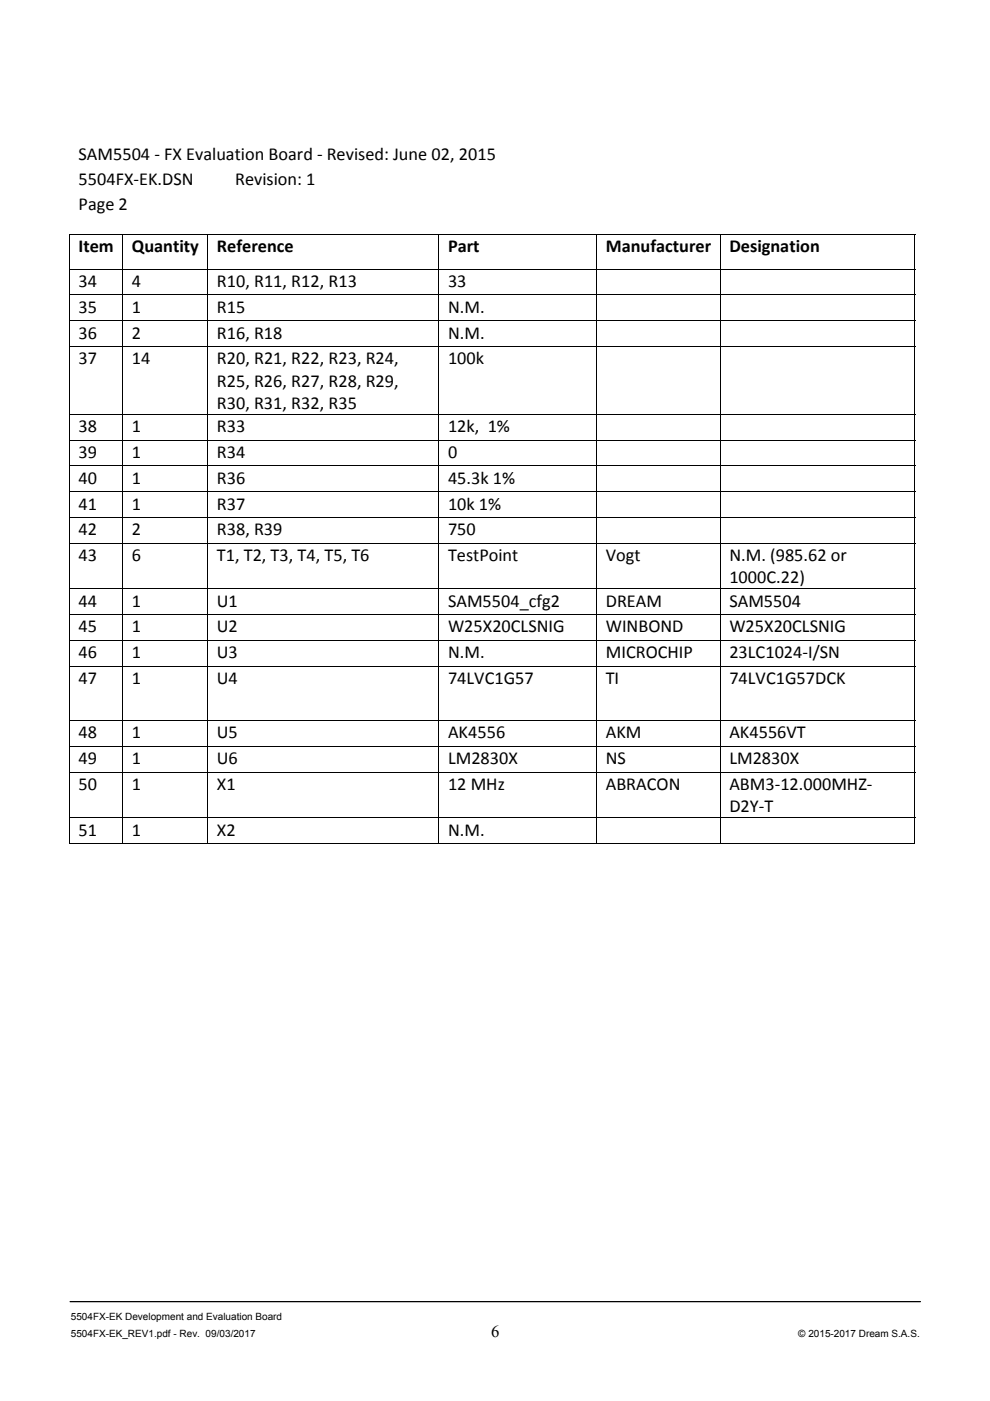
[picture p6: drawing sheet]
<svg xmlns="http://www.w3.org/2000/svg" width="210mm" height="297mm" viewBox="0 0 210 297" stroke-linecap="round" stroke-linejoin="round" font-family="sans-serif">
<defs><g id="words">
<g font-size="3.9">
<text x="16.7" y="34">SAM5504 ‐ FX Evaluation Board ‐ Revised: June 02, 2015</text>
<text x="16.7" y="39.2">5504FX‐EK.DSN</text>
<text x="49.8" y="39.2">Revision: 1</text>
<text x="16.7" y="44.5">Page 2</text>
<text x="16.7" y="53.5">Item</text>
<text x="28" y="53.5">Quantity</text>
<text x="46" y="53.5">Reference</text>
<text x="95" y="53.5">Part</text>
<text x="128.4" y="53.5">Manufacturer</text>
<text x="154.6" y="53.5">Designation</text>
<text x="16.7" y="60.8">34</text>
<text x="28" y="60.8">4</text>
<text x="46" y="60.8">R10, R11, R12, R13</text>
<text x="95" y="60.8">33</text>
<text x="16.7" y="66.3">35</text>
<text x="16.7" y="71.8">36</text>
<text x="28" y="66.3">1</text>
<text x="28" y="71.8">2</text>
<text x="46" y="66.3">R15</text>
<text x="46" y="71.8">R16, R18</text>
<text x="95" y="71.8">N.M.</text>
<text x="95" y="66.3">N.M.</text>
<text x="16.7" y="77.2">37</text>
<text x="28" y="77.2">14</text>
<text x="46" y="77.2">R20, R21, R22, R23, R24,</text>
<text x="95" y="77.2">100k</text>
<text x="46" y="82">R25, R26, R27, R28, R29,</text>
<text x="46" y="86.7">R30, R31, R32, R35</text>
<text x="16.7" y="91.6">38</text>
<text x="28" y="91.6">1</text>
<text x="46" y="91.6">R33</text>
<text x="95" y="91.6">12k, 1%</text>
<text x="16.7" y="97.1">39</text>
<text x="28" y="97.1">1</text>
<text x="46" y="97.1">R34</text>
<text x="95" y="97.1">0</text>
<text x="16.7" y="102.6">40</text>
<text x="28" y="102.6">1</text>
<text x="46" y="102.6">R36</text>
<text x="95" y="102.6">45.3k 1%</text>
<text x="16.7" y="108">41</text>
<text x="16.7" y="113.5">42</text>
<text x="28" y="108">1</text>
<text x="28" y="113.5">2</text>
<text x="46" y="108">R37</text>
<text x="46" y="113.5">R38, R39</text>
<text x="95" y="113.5">750</text>
<text x="95" y="108">10k 1%</text>
<text x="16.7" y="119">43</text>
<text x="28" y="119">6</text>
<text x="46" y="119">T1, T2, T3, T4, T5, T6</text>
<text x="95" y="119">TestPoint</text>
<text x="128.4" y="119">Vogt</text>
<text x="154.6" y="119">N.M. (985.62 or</text>
<text x="154.6" y="123.7">1000C.22)</text>
<text x="16.7" y="128.6">44</text>
<text x="28" y="128.6">1</text>
<text x="46" y="128.6">U1</text>
<text x="95" y="128.6">SAM5504_cfg2</text>
<text x="128.4" y="128.6">DREAM</text>
<text x="154.6" y="128.6">SAM5504</text>
<text x="16.7" y="134.1">45</text>
<text x="28" y="134.1">1</text>
<text x="46" y="134.1">U2</text>
<text x="95" y="134.1">W25X20CLSNIG</text>
<text x="128.4" y="134.1">WINBOND</text>
<text x="154.6" y="134.1">W25X20CLSNIG</text>
<text x="16.7" y="139.6">46</text>
<text x="28" y="139.6">1</text>
<text x="46" y="139.6">U3</text>
<text x="95" y="139.6">N.M.</text>
<text x="128.4" y="139.6">MICROCHIP</text>
<text x="154.6" y="139.6">23LC1024‐I/SN</text>
<text x="16.7" y="145">47</text>
<text x="28" y="145">1</text>
<text x="46" y="145">U4</text>
<text x="95" y="145">74LVC1G57</text>
<text x="128.4" y="145">TI</text>
<text x="154.6" y="145">74LVC1G57DCK</text>
<text x="16.7" y="156.6">48</text>
<text x="28" y="156.6">1</text>
<text x="46" y="156.6">U5</text>
<text x="95" y="156.6">AK4556</text>
<text x="128.4" y="156.6">AKM</text>
<text x="154.6" y="156.6">AK4556VT</text>
<text x="16.7" y="162">49</text>
<text x="16.7" y="167.5">50</text>
<text x="28" y="162">1</text>
<text x="28" y="167.5">1</text>
<text x="46" y="162">U6</text>
<text x="46" y="167.5">X1</text>
<text x="95" y="167.5">12 MHz</text>
<text x="95" y="162">LM2830X</text>
<text x="128.4" y="167.5">ABRACON</text>
<text x="128.4" y="162">NS</text>
<text x="154.6" y="167.5">ABM3‐12.000MHZ‐</text>
<text x="154.6" y="162">LM2830X</text>
<text x="154.6" y="172.3">D2Y‐T</text>
<text x="16.7" y="177.2">51</text>
<text x="28" y="177.2">1</text>
<text x="46" y="177.2">X2</text>
<text x="95" y="177.2">N.M.</text>
</g>
<text font-size="3.5" x="104.1" y="283.5">6</text>
<g font-size="2.1">
<text x="15" y="279.8">5504FX-EK Development and Evaluation Board</text>
<text x="15" y="283.5">5504FX-EK_REV1.pdf - Rev. 09/03/2017</text>
<text x="169.2" y="283.5">© 2015-2017 Dream S.A.S.</text>
</g>
</g></defs>
<path d="M14.9 276h180.3" fill="none" stroke="#000" stroke-width=".26"/>
<path d="M14.6 49.7h.2v.1h-.2zM193.9 49.7h.1v.1h-.1zM193.9 178.8h.1v.1h-.1z" fill="#000"/>
<g fill="none" stroke="#000" stroke-width=".21">
<path d="M14.6 49.7h179.4M14.6 57.1h179.4M14.7 49.8v7.2M14.7 57.1v5.3M26.1 49.8v7.2M26.1 57.1v5.3M44.1 49.8v7.2M44.1 57.1v5.3M93.1 49.8v7.2M93.1 57.1v5.3M126.5 49.8v7.2M126.5 57.1v5.3"/>
<path d="M152.7 49.8v7.2M152.7 57.1v5.3M194 49.8v7.2M194 57.1v5.3M14.6 62.5h179.4M14.6 68h179.4M14.6 73.5h179.4M14.7 62.6v5.3M14.7 68.1v5.3M14.7 73.6v14.2M26.1 62.6v5.3M26.1 68.1v5.3"/>
<path d="M26.1 73.6v14.2M44.1 62.6v5.3M44.1 68.1v5.3M44.1 73.6v14.2M93.1 62.6v5.3M93.1 68.1v5.3M93.1 73.6v14.2M126.5 62.6v5.3M126.5 68.1v5.3M126.5 73.6v14.2M152.7 62.6v5.3M152.7 68.1v5.3"/>
<path d="M152.7 73.6v14.2M194 62.6v5.3M194 68.1v5.3M194 73.6v14.2M14.6 87.8h179.4M14.6 93.3h179.4M14.6 98.8h179.4M14.7 87.9v5.3M14.7 93.4v5.3M14.7 98.9v5.3M26.1 87.9v5.3M26.1 93.4v5.3"/>
<path d="M26.1 98.9v5.3M44.1 87.9v5.3M44.1 93.4v5.3M44.1 98.9v5.3M93.1 87.9v5.3M93.1 93.4v5.3M93.1 98.9v5.3M126.5 87.9v5.3M126.5 93.4v5.3M126.5 98.9v5.3M152.7 87.9v5.3M152.7 93.4v5.3"/>
<path d="M152.7 98.9v5.3M194 87.9v5.3M194 93.4v5.3M194 98.9v5.3M14.6 104.2h179.4M14.6 109.7h179.4M14.6 115.2h179.4M14.7 104.3v5.3M14.7 109.8v5.3M14.7 115.3v9.5M26.1 104.3v5.3M26.1 109.8v5.3"/>
<path d="M26.1 115.3v9.5M44.1 104.3v5.3M44.1 109.8v5.3M44.1 115.3v9.5M93.1 104.3v5.3M93.1 109.8v5.3M93.1 115.3v9.5M126.5 104.3v5.3M126.5 109.8v5.3M126.5 115.3v9.5M152.7 104.3v5.3M152.7 109.8v5.3"/>
<path d="M152.7 115.3v9.5M194 104.3v5.3M194 109.8v5.3M194 115.3v9.5M14.6 124.8h179.4M14.6 130.3h179.4M14.6 135.8h179.4M14.7 124.9v5.3M14.7 130.4v5.3M14.7 135.9v5.3M26.1 124.9v5.3M26.1 130.4v5.3"/>
<path d="M26.1 135.9v5.3M44.1 124.9v5.3M44.1 130.4v5.3M44.1 135.9v5.3M93.1 124.9v5.3M93.1 130.4v5.3M93.1 135.9v5.3M126.5 124.9v5.3M126.5 130.4v5.3M126.5 135.9v5.3M152.7 124.9v5.3M152.7 130.4v5.3"/>
<path d="M152.7 135.9v5.3M194 124.9v5.3M194 130.4v5.3M194 135.9v5.3M14.6 141.2h179.4M14.6 152.8h179.4M14.6 158.3h179.4M14.7 141.3v11.4M14.7 152.9v5.3M14.7 158.3v5.3M26.1 141.3v11.4M26.1 152.9v5.3"/>
<path d="M26.1 158.3v5.3M44.1 141.3v11.4M44.1 152.9v5.3M44.1 158.3v5.3M93.1 141.3v11.4M93.1 152.9v5.3M93.1 158.3v5.3M126.5 141.3v11.4M126.5 152.9v5.3M126.5 158.3v5.3M152.7 141.3v11.4M152.7 152.9v5.3"/>
<path d="M152.7 158.3v5.3M194 141.3v11.4M194 152.9v5.3M194 158.3v5.3M14.6 163.7h179.4M14.6 173.4h179.4M14.6 178.9h11.4M14.7 163.8v9.5M14.7 173.5v5.4M26.1 163.8v9.5M26.1 173.5v5.4M26.1 178.9h17.9"/>
<path d="M44.1 163.8v9.5M44.1 173.5v5.4M44.2 178.9h48.8M93.1 163.8v9.5M93.1 173.5v5.4M93.2 178.9h33.2M126.5 163.8v9.5M126.5 173.5v5.4M126.6 178.9h26.1M152.7 163.8v9.5M152.7 173.5v5.4M152.8 178.9h41.1"/>
<path d="M194 163.8v9.5M194 173.5v5.4"/>
</g>
<use href="#words"/>
</svg>
